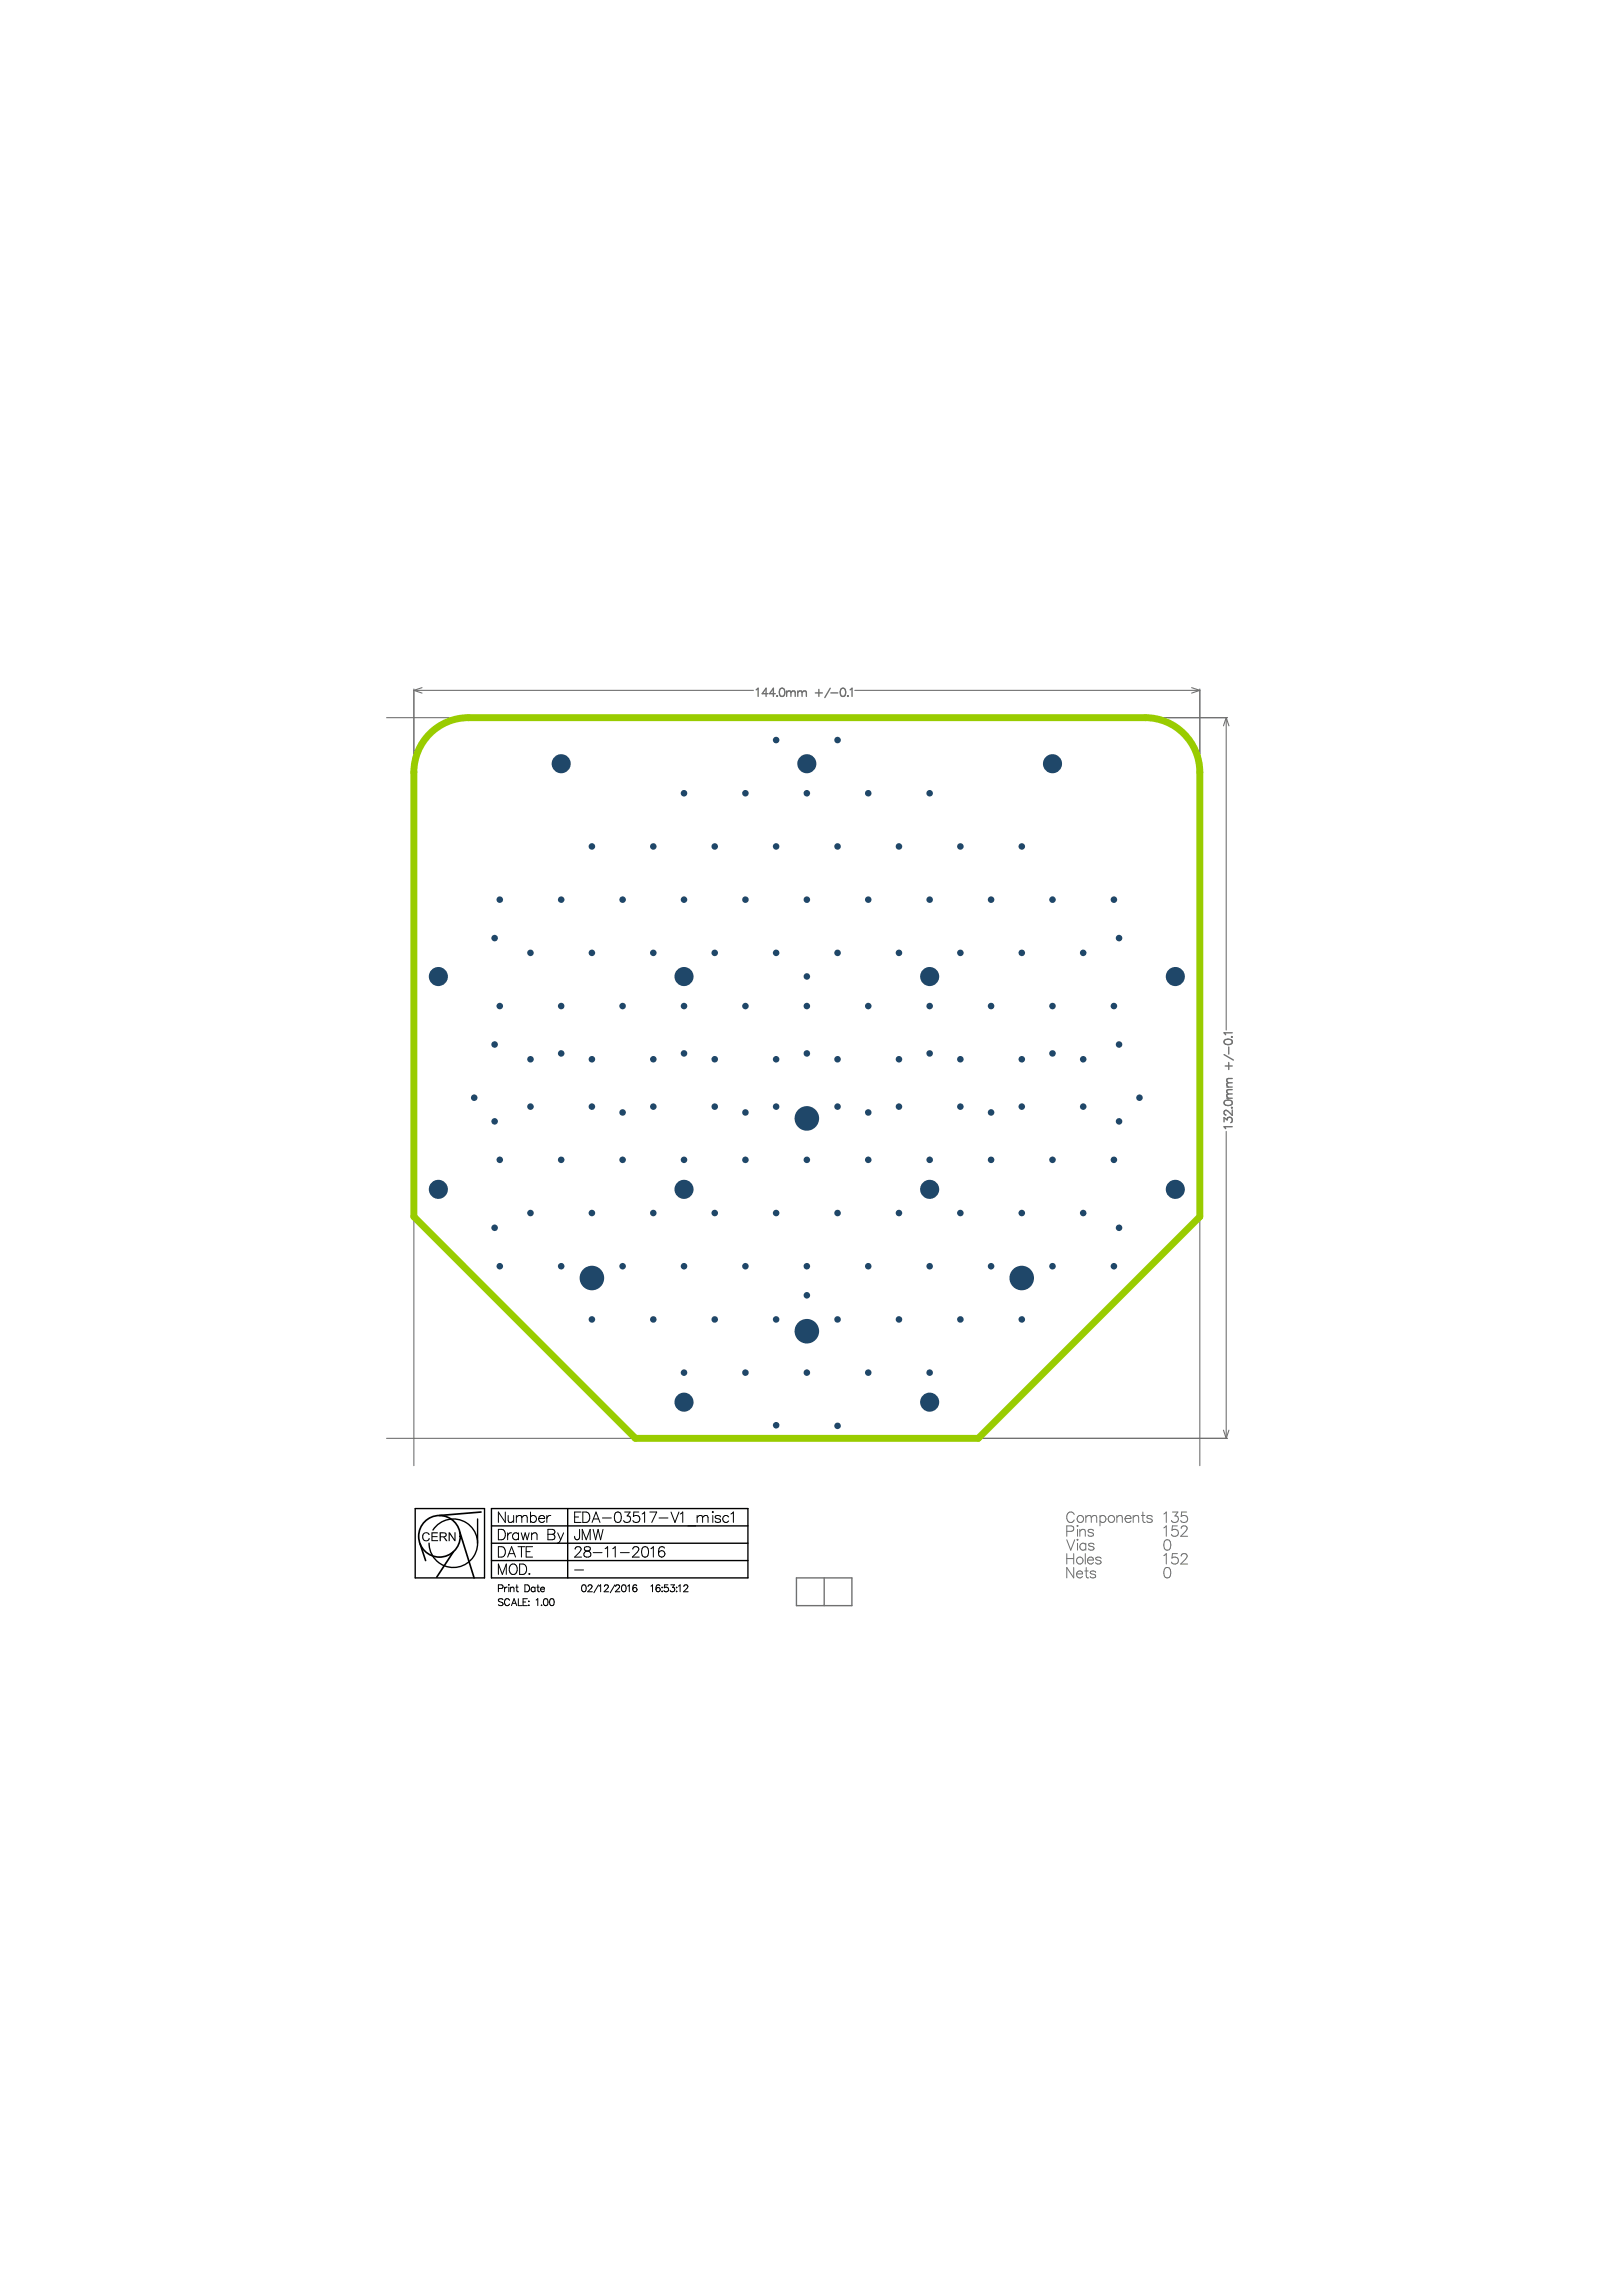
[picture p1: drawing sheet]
<svg xmlns="http://www.w3.org/2000/svg" width="297mm" height="420mm" viewBox="0 0 297 420" stroke-linecap="round" stroke-linejoin="round" font-family="sans-serif">
<path d="M76 276.2h12.7v12.7h-12.7zM87.4 278.1v4.4M89.9 276.2h47v12.7h-47zM89.9 279.4h47M103.9 276.2v12.7M79.2 280.1a4.4 4.4 0 0 1 7.3-.3 4.4 4.4 0 0 1-2.1 6.9 4.4 4.4 0 0 1-5.9-4.2M89.9 285.7h47M89.9 282.5h47" fill="none" stroke="#000" stroke-width=".25"/>
<g fill="none" stroke="#000" stroke-width=".3">
<path d="M88 276.8l-7.6 .7M76.9 282.6l1 3.1M83 284.1l-3.1 4.6M84.2 280.5l2.6 8.4"/>
<circle cx="80.4" cy="281.3" r="3.8"/>
</g>
<g fill="none" stroke="#000" stroke-width=".18">
<path d="M91.2 280h.6a1.02 1.02 0 0 1 .7 .9 1.02 1.02 0 0 1-.7 1h-.6zM92.5 276.8v1.9l-1.3-1.9v1.9M93 277.5l.1 1.1 .5 .1 .4-.3M94 277.5v1.2M94.5 277.5v1.2M94.5 277.8l.5-.3h.4l.1 .3M95.5 277.8l.5-.3h.4l.1 1.2M95.5 277.8v.9M97.1 277.7a.61 .61 0 0 1 .9-.1 .61 .61 0 0 1 0 .9 .61 .61 0 0 1-.9-.1M97.1 276.8v1.9M98.6 278a.6 .6 0 0 0 .3 .7 .6 .6 0 0 0 .8-.3M98.9 277.5a.5 .5 0 0 1 .5 0 .5 .5 0 0 1 .3 .5h-1.1z"/>
<path d="M100.1 277.5v1.2M100.3 280l1.1 .1a.44 .44 0 0 1 0 .7l-.3 .1a.5 .5 0 0 1 .5 .5 .5 .5 0 0 1-.5 .5h-.8zM100.8 277.5a.61 .61 0 0 0-.7 .5M105.2 277.7h.7M106.1 280l-.1 1.7a.44 .44 0 0 1-.7 0l-.1-.4M106.3 276.8h-1.1v1.9h1.1M106.7 276.8h.6a1.02 1.02 0 0 1 .7 1 1.02 1.02 0 0 1-.7 .9h-.6zM108.4 278.7l.7-1.9 .7 1.9M108.6 280l.4 1.9 .5-1.9 .4 1.9 .5-1.9M108.6 278.1h.9M110.3 277.9h1.6M112.7 276.9a.62 .62 0 0 1 .9 .3 1.57 1.57 0 0 1-.2 1.4 .62 .62 0 0 1-.9-.2 1.57 1.57 0 0 1 .2-1.5z"/>
<path d="M114.3 276.8h1l-.5 .7a.64 .64 0 0 1 .6 .9 .64 .64 0 0 1-1.1 .2l-.2-.2M116.9 276.8h-.9l-.1 .8a.67 .67 0 0 1 1 0 .67 .67 0 0 1-.1 1 .67 .67 0 0 1-1-.2M117.5 277.2l.5-.4v1.9M118.9 276.8h1.3l-.9 1.9M120.6 277.9h1.6M122.8 276.8l.7 1.9 .8-1.9M124.5 277.2l.5-.4v1.9M125.9 279.4h1.4M127.6 277.8l.4-.3h.5l.1 .3M127.6 277.5v1.2M128.6 277.8l.4-.3h.5l.1 1.2M128.6 277.8v.9"/>
<path d="M130.5 276.7v.2zM130.5 277.5v1.2M131.9 277.7a.57 .57 0 0 0-1 0l.3 .3 .6 .2 .1 .2a.57 .57 0 0 1-1 0M133.4 277.7a.61 .61 0 0 0-.9-.1 .61 .61 0 0 0 0 .9 .61 .61 0 0 0 .9-.1M133.8 277.2l.4-.4v1.9M91.2 290.8l.7-.1 .2-.1-.1-.3-.8-.2v1.3M91.2 283.2h.6a1.02 1.02 0 0 1 .7 .9 1.02 1.02 0 0 1-.7 1h-.6zM91.2 288.2v-1.9l.7 1.9 .8-1.9v1.9M92.1 292.9l-.3-.2-.6 .2 .1 .3 .6 .2 .2 .2v.2l-.3 .2-.6-.2M92.3 290.6v.8M92.8 290.6h-.3l-.2 .3M92.9 285.1l.7-1.9 .8 1.9"/>
<path d="M92.9 280.6v1.3M93.1 290.1h.1zM93.1 290.6v.8M93.2 284.4h.9M93.2 293a.47 .47 0 0 0-.5-.3 .47 .47 0 0 0-.4 .5v.3a.47 .47 0 0 0 .4 .5 .47 .47 0 0 0 .5-.3M93.4 290.8l.3-.2h.3l.1 .8M93.4 290.6v.8M93.6 286.4a.91 .91 0 0 1 1.1 .4 .91 .91 0 0 1-.2 1.2 .7 .7 0 0 1-.8 .2 .7 .7 0 0 1-.5-.7 1.16 1.16 0 0 1 .4-1.1zM93.6 294l.5-1.3 .5 1.3M93.6 280.6a.61 .61 0 0 0-.7 .6M93.8 293.5h.6M94.4 290.6h.4"/>
<path d="M94.6 290.1v1.1v.2h.3M94.8 283.2h1.3M94.9 292.7v1.3h.7M94.9 280.9a.61 .61 0 0 0-.9-.1 .61 .61 0 0 0 0 .9 .61 .61 0 0 0 .9-.1M94.9 280.6v1.3M95.1 286.3h.6a1.02 1.02 0 0 1 .7 1 1.02 1.02 0 0 1-.7 .9h-.6zM95.4 280.6l.4 1.3 .3-1.3 .4 1.3 .3-1.3M95.4 283.2v1.9M95.7 293.3h.5M96.1 290.1h.4a.68 .68 0 0 1 .4 .7 .68 .68 0 0 1-.4 .6h-.4zM96.3 284.1h.7M96.5 292.7h-.8v1.3h.8"/>
<path d="M96.7 293.2h.1zM96.7 293.9h.1zM96.9 288.1v.1zM97.3 281l.4-.4 .5 .1 .1 1.2M97.3 280.6v1.3M97.5 283.2h-1.2v1.9h1.2M97.9 290.7a.4 .4 0 0 0-.6 0 .4 .4 0 0 0 0 .6 .4 .4 0 0 0 .6-.1M97.9 290.6v.8M98.1 292.9l.3-.2v1.3M98.3 290.6h.4M98.4 290.1v1.1l.1 .2h.2M98.9 290.9l.1 .3 .2 .2 .4-.2"/>
<path d="M99 290.7l.4-.1 .2 .3h-.7zM99.1 293.8v.2zM99.6 292.7a.41 .41 0 0 1 .6 .2l.1 .3a.54 .54 0 0 1-.5 .8 .81 .81 0 0 1-.2-1.3zM100.3 280.9h.8M100.8 292.7a.41 .41 0 0 1 .6 .2v.3a.54 .54 0 0 1-.5 .8 .81 .81 0 0 1-.1-1.3zM102.1 280.6l.5 1.3M102.6 281.9a.73 .73 0 0 1-.6 .6M103.2 280.6l-.6 1.3M105.2 287.4h1.6M105.3 283.6v-.3l.3-.1 .6 .1a.43 .43 0 0 1 .1 .6l-1.1 1.2h1.2M106.6 281.9v-1.9l.7 1.9 .7-1.9v1.9M106.6 290.2a.41 .41 0 0 1 .6 .2l.1 .3a.54 .54 0 0 1-.5 .7 .81 .81 0 0 1-.2-1.2z"/>
<path d="M107 283.3a.38 .38 0 0 0 .2 .6 .7 .7 0 0 1 .8 .2 .7 .7 0 0 1 0 .8 .68 .68 0 0 1-.7 .2 .68 .68 0 0 1-.4-.7 1.1 1.1 0 0 1 1-.6l.1-.4a.72 .72 0 0 0-1-.1zM107.6 290.4l.3-.3h.2l.3 .3-.2 .4-.6 .6h.8M108.6 284.3h1.6M109.5 290.1l-.8 1.5M109.6 290.4l.3-.3v1.3M110.6 290.4l.3-.3 .3 .1 .1 .2-.1 .4-.6 .6h.8M110.7 283.5l.5-.3v1.9M112.1 283.5l.5-.3v1.9M112.5 290.1l-.8 1.5M112.7 290.4l.2-.3h.3l.2 .3-.2 .4-.6 .6h.9M113.5 284.3h1.7M113.9 290.2a.41 .41 0 0 1 .6 .2l.1 .3a.54 .54 0 0 1-.5 .7 .81 .81 0 0 1-.2-1.2z"/>
<path d="M114.9 290.4l.3-.3v1.3M115.8 283.6l.1-.3 .3-.1 .5 .1a.43 .43 0 0 1 .1 .6l-1.1 1.2h1.3M116.5 290.3v-.1a.41 .41 0 0 0-.6 .2l-.1 .6M117.7 283.3a.62 .62 0 0 1 .9 .2 1.57 1.57 0 0 1-.2 1.5 .62 .62 0 0 1-.9-.3 1.57 1.57 0 0 1 .2-1.4zM119.1 283.5l.5-.3v1.9M119.1 290.4l.3-.3v1.3M120.8 290.3l-.1-.1a.41 .41 0 0 0-.6 .2v.6M121.1 290.6h.1zM121.2 291.3v.1zM121.6 283.4a.56 .56 0 0 0-.8-.1l-.2 .2-.1 .9M122.2 290.1h-.6v.6a.45 .45 0 0 1 .7 0 .45 .45 0 0 1-.1 .6 .45 .45 0 0 1-.7-.1M122.8 290.1h.6l-.3 .5a.42 .42 0 0 1 .3 .7 .42 .42 0 0 1-.8-.1"/>
<path d="M123.8 290.6h.1zM123.8 291.4h.1zM124.2 290.4l.3-.3v1.3M125.2 290.4l.2-.3h.2l.3 .3-.2 .4-.6 .6h.8"/>
<circle cx="116.2" cy="291" r=".39"/>
<circle cx="120.4" cy="291" r=".39"/>
<circle cx="121.1" cy="284.5" r=".59"/>
</g>
<g fill="#000">
<path d="M77.4 280.8l.6-.3 .5 .2 .2 .3h-.2l-.3-.3-.5 .1-.2 .5v.4l.3 .3h.4l.3-.4h.2l-.3 .5-.6 .1-.4-.3-.1-.4zM79 280.5h1.1v.2h-.9v.5h.9v.2h-.9v.6h1v.1h-1.2zM82.1 280.5h.2l.9 1.3v-1.3h.2v1.6h-.2l-.9-1.2v1.2h-.2z"/>
<path d="M80.5 280.5l1.1 .1 .1 .5-.4 .3 .6 .7h-.3l-.6-.7h-.3v.7h-.2zM80.7 280.7v.6h.6l.2-.2-.1-.4z"/>
</g>
<g fill="none" stroke="#707070" stroke-width=".2">
<path d="M70.8 131.4h14.9M75.7 126.1v15.3M75.7 126.4l1.5 .5M75.7 126.4h62.2M77.2 125.9l-1.5 .5M156.4 126.4h63.2M209.6 131.4h15.1M218.1 125.9l1.5 .5M219.6 126.1v15.3M219.6 126.4l-1.5 .5M224.4 131.4l.5 1.5M224.4 131.4l-.5 1.5"/>
<path d="M224.4 131.4v57.2M224.4 207.1v56.2M75.7 222.7v45.6M219.6 222.7v45.6M70.8 263.3h45.5M179 263.3h45.7M223.9 261.8l.5 1.5M224.9 261.8l-.5 1.5"/>
</g>
<g fill="none" stroke="#707070" stroke-width=".25">
<path d="M138.4 126.3l.4-.3v1.5M140.6 127h-1.1l.7-1v1.5M141.9 127h-1.1l.7-1v1.5M142.2 127.4v.1zM142.8 126.1a.49 .49 0 0 1 .8 .2 .76 .76 0 0 1-.5 1.2 .96 .96 0 0 1-.3-1.4zM144 126.5v1M144 126.8l.3-.3 .4 .1 .1 .2M144.8 126.8l.3-.3 .4 .1v.9M144.8 126.8v.7M146 126.8l.4-.3 .3 .1 .1 .2M146 126.5v1M146.8 126.8l.3-.3 .4 .1 .1 .9"/>
<path d="M146.8 126.8v.7M149.2 126.9h1.3M149.9 126.2v1.3M152 126l-1 1.7M152.1 126.9h1.2M154 126.1a.49 .49 0 0 1 .7 .2 .76 .76 0 0 1-.5 1.2 .96 .96 0 0 1-.2-1.4zM155.2 127.4v.1zM155.6 126.3l.3-.3v1.5M224 193.1l1.7 1M224.1 190.5a.96 .96 0 0 1 1.4 .2v.1a.86 .86 0 0 1-1.5 0zM224.2 195.2h1.3M224.5 199h1"/>
<path d="M224.8 198.2l-.3 .2 .1 .4 .2 .2M224.8 198.2h.7M224.9 191.7v1.3M224.9 194.5v1.3M225.4 189.8h.1zM225.5 197.4l-.9 .1-.1 .4 .3 .3M225.5 199.5l-.9 .1-.1 .3 .3 .4M225.5 189.1h-1.5l.3 .3M224 205.4v-.8l.6 .4a.5 .5 0 0 1 .8-.3 .5 .5 0 0 1-.2 .8M224.1 201.6a.96 .96 0 0 1 1.4 .2v.2a.86 .86 0 0 1-1.5 0zM224.5 201.1h1M224.8 200.3l-.3 .2 .1 .3 .2 .3"/>
<path d="M224.8 200.3h.7M225.4 202.8h.1zM225.5 206.3h-1.5l.3 .3M225.5 203.2v1l-.7-.7-.5-.2-.3 .3v.2l.4 .3M145.8 288.9h10.1v5.1h-10.1zM150.8 288.9v5.1"/>
</g>
<g fill="none" stroke="#707070" stroke-width=".18">
<path d="M196.6 277.3a.7 .7 0 0 0-.8-.5 .7 .7 0 0 0-.6 .7 .83 .83 0 0 0 .2 .9 .83 .83 0 0 0 .9 .2l.3-.3M197.2 279.3v.1zM197.2 280v1.3M197.6 280v1.3M198.7 277.8l.5-.3h.4l.1 .3M198.7 277.5v1.2M199.7 277.8l.5-.3h.4l.1 1.2M199.7 277.8v.9M201.3 277.7a.61 .61 0 0 1 .9-.1 .61 .61 0 0 1 0 .9 .61 .61 0 0 1-.9-.1M201.3 277.5v1.9M204.4 277.8l.5-.3h.4l.1 1.2M204.4 277.5v1.2"/>
<path d="M205.9 278a.6 .6 0 0 0 .4 .7 .6 .6 0 0 0 .7-.3M206.2 277.5a.5 .5 0 0 1 .5 0 .5 .5 0 0 1 .3 .5h-1.1zM207.4 277.8l.5-.3h.4l.1 1.2M207.4 277.5v1.2M208.9 277.5h.6M209.2 276.8v1.6l.1 .2 .3 .1M210.9 277.7a.57 .57 0 0 0-1 0l.3 .3 .6 .2 .1 .2a.57 .57 0 0 1-1 0M213 277.2l.5-.4v1.9M213 279.7l.5-.3v1.9M214.6 276.8h1l-.6 .7a.64 .64 0 0 1 .6 .9 .64 .64 0 0 1-1 .2l-.2-.2M215.5 279.4h-.9l-.1 .8a.67 .67 0 0 1 1 0 .67 .67 0 0 1-.1 1 .67 .67 0 0 1-1-.3M216.2 279.8l.1-.3 .2-.1h.6a.43 .43 0 0 1 .1 .7l-1.1 1.2h1.3"/>
<path d="M217.2 276.8h-.9l-.1 .8a.67 .67 0 0 1 1 0 .67 .67 0 0 1-.1 1 .67 .67 0 0 1-1-.2M195.2 280.4h.9a.5 .5 0 0 0 .4-.5 .5 .5 0 0 0-.4-.5h-.9v1.9M195.2 284.4v1.9M195.2 285.3h1.3M195.2 281.9l.8 1.9 .7-1.9M196.5 287v1.9l-1.3-1.9v1.9M196.5 284.4v1.9M197 288.2a.6 .6 0 0 0 .4 .6 .6 .6 0 0 0 .7-.2M197.2 281.8v.2zM197.2 282.5v1.3M197.3 287.7a.5 .5 0 0 1 .6-.1 .5 .5 0 0 1 .2 .6h-1.1zM197.6 280.4l.5-.4 .4 .1 .1 1.2"/>
<path d="M198.5 287.6h.7M198.6 284.4v1.9M198.7 282.8a.61 .61 0 0 0-.9-.1 .61 .61 0 0 0 0 .9 .61 .61 0 0 0 .9-.1M198.7 282.5v1.3M198.8 287v1.5l.1 .3 .4 .1M199 285.6a.6 .6 0 0 0 .4 .7 .6 .6 0 0 0 .7-.2M199.1 285.3a.53 .53 0 0 1 .6-.2 .53 .53 0 0 1 .4 .5h-1.1zM200.1 280.3a.57 .57 0 0 0-1 0l.3 .2 .6 .2 .1 .3a.57 .57 0 0 1-1 0M200.2 282.8a.57 .57 0 0 0-1 0l.3 .3 .6 .2 .1 .2a.57 .57 0 0 1-1 0M200.5 287.9a.57 .57 0 0 0-1 0l.3 .3 .6 .1 .1 .3a.57 .57 0 0 1-1 0M201.5 285.3a.57 .57 0 0 0-1 0l.3 .3 .6 .2 .1 .3a.57 .57 0 0 1-1 0M213 284.8l.5-.4v1.9"/>
<path d="M213.3 287.1a.62 .62 0 0 1 .9 .2 1.57 1.57 0 0 1-.2 1.5 .62 .62 0 0 1-.9-.3 1.57 1.57 0 0 1 .2-1.4zM213.3 282a.62 .62 0 0 1 .9 .3 1.57 1.57 0 0 1-.2 1.4 .62 .62 0 0 1-.9-.3 1.57 1.57 0 0 1 .2-1.4zM215.5 284.4h-.9l-.1 .8a.67 .67 0 0 1 1 0 .67 .67 0 0 1-.1 1 .67 .67 0 0 1-1-.2M216.2 284.9l.1-.3 .2-.2 .6 .1a.43 .43 0 0 1 .1 .7l-1.1 1.1h1.3"/>
<circle cx="197.7" cy="278.1" r=".63"/>
<circle cx="203.4" cy="278.1" r=".63"/>
<circle cx="197.6" cy="285.7" r=".63"/>
</g>
<circle cx="90.5" cy="224.8" r=".25" fill="#808080"/>
<circle cx="90.5" cy="224.8" r=".6" fill="#1f4769"/>
<circle cx="90.5" cy="171.7" r=".25" fill="#808080"/>
<circle cx="90.5" cy="171.7" r=".6" fill="#1f4769"/>
<circle cx="97.1" cy="202.6" r=".25" fill="#808080"/>
<circle cx="97.1" cy="202.6" r=".6" fill="#1f4769"/>
<circle cx="97.1" cy="174.4" r=".25" fill="#808080"/>
<circle cx="97.1" cy="174.4" r=".6" fill="#1f4769"/>
<circle cx="102.7" cy="212.3" r=".25" fill="#808080"/>
<circle cx="102.7" cy="212.3" r=".6" fill="#1f4769"/>
<circle cx="102.7" cy="184.2" r=".25" fill="#808080"/>
<circle cx="102.7" cy="184.2" r=".6" fill="#1f4769"/>
<circle cx="125.2" cy="251.3" r=".25" fill="#808080"/>
<circle cx="125.2" cy="251.3" r=".6" fill="#1f4769"/>
<circle cx="125.2" cy="212.3" r=".25" fill="#808080"/>
<circle cx="125.2" cy="212.3" r=".6" fill="#1f4769"/>
<circle cx="125.2" cy="184.2" r=".25" fill="#808080"/>
<circle cx="125.2" cy="184.2" r=".6" fill="#1f4769"/>
<circle cx="147.7" cy="251.3" r=".25" fill="#808080"/>
<circle cx="147.7" cy="251.3" r=".6" fill="#1f4769"/>
<circle cx="147.7" cy="237.1" r=".25" fill="#808080"/>
<circle cx="147.7" cy="237.1" r=".6" fill="#1f4769"/>
<circle cx="147.7" cy="212.3" r=".25" fill="#808080"/>
<circle cx="147.7" cy="212.3" r=".6" fill="#1f4769"/>
<circle cx="147.7" cy="184.2" r=".25" fill="#808080"/>
<circle cx="147.7" cy="184.2" r=".6" fill="#1f4769"/>
<circle cx="153.3" cy="241.6" r=".25" fill="#808080"/>
<circle cx="153.3" cy="241.6" r=".6" fill="#1f4769"/>
<circle cx="153.3" cy="202.6" r=".25" fill="#808080"/>
<circle cx="153.3" cy="202.6" r=".6" fill="#1f4769"/>
<circle cx="153.3" cy="174.4" r=".25" fill="#808080"/>
<circle cx="153.3" cy="174.4" r=".6" fill="#1f4769"/>
<circle cx="153.3" cy="135.5" r=".25" fill="#808080"/>
<circle cx="153.3" cy="135.5" r=".6" fill="#1f4769"/>
<circle cx="170.1" cy="251.3" r=".25" fill="#808080"/>
<circle cx="170.1" cy="251.3" r=".6" fill="#1f4769"/>
<circle cx="170.1" cy="212.3" r=".25" fill="#808080"/>
<circle cx="170.1" cy="212.3" r=".6" fill="#1f4769"/>
<circle cx="170.1" cy="184.2" r=".25" fill="#808080"/>
<circle cx="170.1" cy="184.2" r=".6" fill="#1f4769"/>
<circle cx="175.8" cy="241.6" r=".25" fill="#808080"/>
<circle cx="175.8" cy="241.6" r=".6" fill="#1f4769"/>
<circle cx="175.8" cy="202.6" r=".25" fill="#808080"/>
<circle cx="175.8" cy="202.6" r=".6" fill="#1f4769"/>
<circle cx="175.8" cy="174.4" r=".25" fill="#808080"/>
<circle cx="175.8" cy="174.4" r=".6" fill="#1f4769"/>
<circle cx="198.2" cy="202.6" r=".25" fill="#808080"/>
<circle cx="198.2" cy="202.6" r=".6" fill="#1f4769"/>
<circle cx="198.2" cy="174.4" r=".25" fill="#808080"/>
<circle cx="198.2" cy="174.4" r=".6" fill="#1f4769"/>
<circle cx="90.5" cy="205.3" r=".25" fill="#808080"/>
<circle cx="90.5" cy="205.3" r=".6" fill="#1f4769"/>
<circle cx="90.5" cy="191.2" r=".25" fill="#808080"/>
<circle cx="90.5" cy="191.2" r=".6" fill="#1f4769"/>
<circle cx="97.1" cy="222.1" r=".25" fill="#808080"/>
<circle cx="97.1" cy="222.1" r=".6" fill="#1f4769"/>
<circle cx="97.1" cy="193.9" r=".25" fill="#808080"/>
<circle cx="97.1" cy="193.9" r=".6" fill="#1f4769"/>
<circle cx="102.7" cy="231.8" r=".25" fill="#808080"/>
<circle cx="102.7" cy="231.8" r=".6" fill="#1f4769"/>
<circle cx="102.7" cy="164.7" r=".25" fill="#808080"/>
<circle cx="102.7" cy="164.7" r=".6" fill="#1f4769"/>
<circle cx="125.2" cy="231.8" r=".25" fill="#808080"/>
<circle cx="125.2" cy="231.8" r=".6" fill="#1f4769"/>
<circle cx="125.2" cy="164.7" r=".25" fill="#808080"/>
<circle cx="125.2" cy="164.7" r=".6" fill="#1f4769"/>
<circle cx="125.2" cy="145.2" r=".25" fill="#808080"/>
<circle cx="125.2" cy="145.2" r=".6" fill="#1f4769"/>
<circle cx="147.7" cy="231.8" r=".25" fill="#808080"/>
<circle cx="147.7" cy="231.8" r=".6" fill="#1f4769"/>
<circle cx="147.7" cy="178.8" r=".25" fill="#808080"/>
<circle cx="147.7" cy="178.8" r=".6" fill="#1f4769"/>
<circle cx="147.7" cy="164.7" r=".25" fill="#808080"/>
<circle cx="147.7" cy="164.7" r=".6" fill="#1f4769"/>
<circle cx="147.7" cy="145.2" r=".25" fill="#808080"/>
<circle cx="147.7" cy="145.2" r=".6" fill="#1f4769"/>
<circle cx="153.3" cy="261" r=".25" fill="#808080"/>
<circle cx="153.3" cy="261" r=".6" fill="#1f4769"/>
<circle cx="153.3" cy="222.1" r=".25" fill="#808080"/>
<circle cx="153.3" cy="222.1" r=".6" fill="#1f4769"/>
<circle cx="153.3" cy="193.9" r=".25" fill="#808080"/>
<circle cx="153.3" cy="193.9" r=".6" fill="#1f4769"/>
<circle cx="153.3" cy="155" r=".25" fill="#808080"/>
<circle cx="153.3" cy="155" r=".6" fill="#1f4769"/>
<circle cx="170.1" cy="231.8" r=".25" fill="#808080"/>
<circle cx="170.1" cy="231.8" r=".6" fill="#1f4769"/>
<circle cx="170.1" cy="164.7" r=".25" fill="#808080"/>
<circle cx="170.1" cy="164.7" r=".6" fill="#1f4769"/>
<circle cx="170.1" cy="145.2" r=".25" fill="#808080"/>
<circle cx="170.1" cy="145.2" r=".6" fill="#1f4769"/>
<circle cx="175.8" cy="222.1" r=".25" fill="#808080"/>
<circle cx="175.8" cy="222.1" r=".6" fill="#1f4769"/>
<circle cx="175.8" cy="193.9" r=".25" fill="#808080"/>
<circle cx="175.8" cy="193.9" r=".6" fill="#1f4769"/>
<circle cx="175.8" cy="155" r=".25" fill="#808080"/>
<circle cx="175.8" cy="155" r=".6" fill="#1f4769"/>
<circle cx="198.2" cy="222.1" r=".25" fill="#808080"/>
<circle cx="198.2" cy="222.1" r=".6" fill="#1f4769"/>
<circle cx="198.2" cy="193.9" r=".25" fill="#808080"/>
<circle cx="198.2" cy="193.9" r=".6" fill="#1f4769"/>
<circle cx="86.8" cy="201" r=".25" fill="#808080"/>
<circle cx="86.8" cy="201" r=".6" fill="#1f4769"/>
<circle cx="102.7" cy="192.9" r=".25" fill="#808080"/>
<circle cx="102.7" cy="192.9" r=".6" fill="#1f4769"/>
<circle cx="125.2" cy="192.9" r=".25" fill="#808080"/>
<circle cx="125.2" cy="192.9" r=".6" fill="#1f4769"/>
<circle cx="147.7" cy="192.9" r=".25" fill="#808080"/>
<circle cx="147.7" cy="192.9" r=".6" fill="#1f4769"/>
<circle cx="170.1" cy="192.9" r=".25" fill="#808080"/>
<circle cx="170.1" cy="192.9" r=".6" fill="#1f4769"/>
<circle cx="208.5" cy="201" r=".25" fill="#808080"/>
<circle cx="208.5" cy="201" r=".6" fill="#1f4769"/>
<circle cx="91.5" cy="212.3" r=".25" fill="#808080"/>
<circle cx="91.5" cy="212.3" r=".6" fill="#1f4769"/>
<circle cx="91.5" cy="184.2" r=".25" fill="#808080"/>
<circle cx="91.5" cy="184.2" r=".6" fill="#1f4769"/>
<circle cx="108.3" cy="241.6" r=".25" fill="#808080"/>
<circle cx="108.3" cy="241.6" r=".6" fill="#1f4769"/>
<circle cx="108.3" cy="202.6" r=".25" fill="#808080"/>
<circle cx="108.3" cy="202.6" r=".6" fill="#1f4769"/>
<circle cx="108.3" cy="174.4" r=".25" fill="#808080"/>
<circle cx="108.3" cy="174.4" r=".6" fill="#1f4769"/>
<circle cx="113.9" cy="212.3" r=".25" fill="#808080"/>
<circle cx="113.9" cy="212.3" r=".6" fill="#1f4769"/>
<circle cx="113.9" cy="184.2" r=".25" fill="#808080"/>
<circle cx="113.9" cy="184.2" r=".6" fill="#1f4769"/>
<circle cx="119.6" cy="241.6" r=".25" fill="#808080"/>
<circle cx="119.6" cy="241.6" r=".6" fill="#1f4769"/>
<circle cx="119.6" cy="202.6" r=".25" fill="#808080"/>
<circle cx="119.6" cy="202.6" r=".6" fill="#1f4769"/>
<circle cx="119.6" cy="174.4" r=".25" fill="#808080"/>
<circle cx="119.6" cy="174.4" r=".6" fill="#1f4769"/>
<circle cx="130.8" cy="241.6" r=".25" fill="#808080"/>
<circle cx="130.8" cy="241.6" r=".6" fill="#1f4769"/>
<circle cx="130.8" cy="202.6" r=".25" fill="#808080"/>
<circle cx="130.8" cy="202.6" r=".6" fill="#1f4769"/>
<circle cx="130.8" cy="174.4" r=".25" fill="#808080"/>
<circle cx="130.8" cy="174.4" r=".6" fill="#1f4769"/>
<circle cx="136.4" cy="251.3" r=".25" fill="#808080"/>
<circle cx="136.4" cy="251.3" r=".6" fill="#1f4769"/>
<circle cx="136.4" cy="212.3" r=".25" fill="#808080"/>
<circle cx="136.4" cy="212.3" r=".6" fill="#1f4769"/>
<circle cx="136.4" cy="184.2" r=".25" fill="#808080"/>
<circle cx="136.4" cy="184.2" r=".6" fill="#1f4769"/>
<circle cx="158.9" cy="251.3" r=".25" fill="#808080"/>
<circle cx="158.9" cy="251.3" r=".6" fill="#1f4769"/>
<circle cx="164.5" cy="241.6" r=".25" fill="#808080"/>
<circle cx="164.5" cy="241.6" r=".6" fill="#1f4769"/>
<circle cx="158.9" cy="212.3" r=".25" fill="#808080"/>
<circle cx="158.9" cy="212.3" r=".6" fill="#1f4769"/>
<circle cx="164.5" cy="202.6" r=".25" fill="#808080"/>
<circle cx="164.5" cy="202.6" r=".6" fill="#1f4769"/>
<circle cx="158.9" cy="184.2" r=".25" fill="#808080"/>
<circle cx="158.9" cy="184.2" r=".6" fill="#1f4769"/>
<circle cx="164.5" cy="174.4" r=".25" fill="#808080"/>
<circle cx="164.5" cy="174.4" r=".6" fill="#1f4769"/>
<circle cx="181.4" cy="212.3" r=".25" fill="#808080"/>
<circle cx="181.4" cy="212.3" r=".6" fill="#1f4769"/>
<circle cx="181.4" cy="184.2" r=".25" fill="#808080"/>
<circle cx="181.4" cy="184.2" r=".6" fill="#1f4769"/>
<circle cx="187" cy="241.6" r=".25" fill="#808080"/>
<circle cx="187" cy="241.6" r=".6" fill="#1f4769"/>
<circle cx="187" cy="202.6" r=".25" fill="#808080"/>
<circle cx="187" cy="202.6" r=".6" fill="#1f4769"/>
<circle cx="187" cy="174.4" r=".25" fill="#808080"/>
<circle cx="187" cy="174.4" r=".6" fill="#1f4769"/>
<circle cx="192.6" cy="212.3" r=".25" fill="#808080"/>
<circle cx="192.6" cy="212.3" r=".6" fill="#1f4769"/>
<circle cx="192.6" cy="184.2" r=".25" fill="#808080"/>
<circle cx="192.6" cy="184.2" r=".6" fill="#1f4769"/>
<circle cx="204.8" cy="224.8" r=".25" fill="#808080"/>
<circle cx="204.8" cy="224.8" r=".6" fill="#1f4769"/>
<circle cx="203.9" cy="212.3" r=".25" fill="#808080"/>
<circle cx="203.9" cy="212.3" r=".6" fill="#1f4769"/>
<circle cx="203.9" cy="184.2" r=".25" fill="#808080"/>
<circle cx="203.9" cy="184.2" r=".6" fill="#1f4769"/>
<circle cx="204.8" cy="171.7" r=".25" fill="#808080"/>
<circle cx="204.8" cy="171.7" r=".6" fill="#1f4769"/>
<circle cx="80.2" cy="178.8" r=".5" fill="#808080"/>
<circle cx="80.2" cy="178.8" r="1.75" fill="#1f4769"/>
<circle cx="91.5" cy="231.8" r=".25" fill="#808080"/>
<circle cx="91.5" cy="231.8" r=".6" fill="#1f4769"/>
<circle cx="91.5" cy="164.7" r=".25" fill="#808080"/>
<circle cx="91.5" cy="164.7" r=".6" fill="#1f4769"/>
<circle cx="108.3" cy="222.1" r=".25" fill="#808080"/>
<circle cx="108.3" cy="222.1" r=".6" fill="#1f4769"/>
<circle cx="108.3" cy="193.9" r=".25" fill="#808080"/>
<circle cx="108.3" cy="193.9" r=".6" fill="#1f4769"/>
<circle cx="108.3" cy="155" r=".25" fill="#808080"/>
<circle cx="108.3" cy="155" r=".6" fill="#1f4769"/>
<circle cx="102.7" cy="139.8" r=".5" fill="#808080"/>
<circle cx="102.7" cy="139.8" r="1.75" fill="#1f4769"/>
<circle cx="113.9" cy="231.8" r=".25" fill="#808080"/>
<circle cx="113.9" cy="231.8" r=".6" fill="#1f4769"/>
<circle cx="113.9" cy="203.7" r=".25" fill="#808080"/>
<circle cx="113.9" cy="203.7" r=".6" fill="#1f4769"/>
<circle cx="113.9" cy="164.7" r=".25" fill="#808080"/>
<circle cx="113.9" cy="164.7" r=".6" fill="#1f4769"/>
<circle cx="119.6" cy="222.1" r=".25" fill="#808080"/>
<circle cx="119.6" cy="222.1" r=".6" fill="#1f4769"/>
<circle cx="119.6" cy="193.9" r=".25" fill="#808080"/>
<circle cx="119.6" cy="193.9" r=".6" fill="#1f4769"/>
<circle cx="119.6" cy="155" r=".25" fill="#808080"/>
<circle cx="119.6" cy="155" r=".6" fill="#1f4769"/>
<circle cx="130.8" cy="222.1" r=".25" fill="#808080"/>
<circle cx="130.8" cy="222.1" r=".6" fill="#1f4769"/>
<circle cx="130.8" cy="193.9" r=".25" fill="#808080"/>
<circle cx="130.8" cy="193.9" r=".6" fill="#1f4769"/>
<circle cx="130.8" cy="155" r=".25" fill="#808080"/>
<circle cx="130.8" cy="155" r=".6" fill="#1f4769"/>
<circle cx="136.4" cy="231.8" r=".25" fill="#808080"/>
<circle cx="136.4" cy="231.8" r=".6" fill="#1f4769"/>
<circle cx="136.4" cy="203.7" r=".25" fill="#808080"/>
<circle cx="136.4" cy="203.7" r=".6" fill="#1f4769"/>
<circle cx="136.4" cy="164.7" r=".25" fill="#808080"/>
<circle cx="136.4" cy="164.7" r=".6" fill="#1f4769"/>
<circle cx="136.4" cy="145.2" r=".25" fill="#808080"/>
<circle cx="136.4" cy="145.2" r=".6" fill="#1f4769"/>
<circle cx="142.1" cy="260.9" r=".25" fill="#808080"/>
<circle cx="142.1" cy="260.9" r=".6" fill="#1f4769"/>
<circle cx="147.7" cy="139.8" r=".5" fill="#808080"/>
<circle cx="147.7" cy="139.8" r="1.75" fill="#1f4769"/>
<circle cx="158.9" cy="231.8" r=".25" fill="#808080"/>
<circle cx="158.9" cy="231.8" r=".6" fill="#1f4769"/>
<circle cx="164.5" cy="222.1" r=".25" fill="#808080"/>
<circle cx="164.5" cy="222.1" r=".6" fill="#1f4769"/>
<circle cx="158.9" cy="203.7" r=".25" fill="#808080"/>
<circle cx="158.9" cy="203.7" r=".6" fill="#1f4769"/>
<circle cx="164.5" cy="193.9" r=".25" fill="#808080"/>
<circle cx="164.5" cy="193.9" r=".6" fill="#1f4769"/>
<circle cx="158.9" cy="164.7" r=".25" fill="#808080"/>
<circle cx="158.9" cy="164.7" r=".6" fill="#1f4769"/>
<circle cx="164.5" cy="155" r=".25" fill="#808080"/>
<circle cx="164.5" cy="155" r=".6" fill="#1f4769"/>
<circle cx="158.9" cy="145.2" r=".25" fill="#808080"/>
<circle cx="158.9" cy="145.2" r=".6" fill="#1f4769"/>
<circle cx="170.1" cy="178.8" r=".5" fill="#808080"/>
<circle cx="170.1" cy="178.8" r="1.75" fill="#1f4769"/>
<circle cx="181.4" cy="231.8" r=".25" fill="#808080"/>
<circle cx="181.4" cy="231.8" r=".6" fill="#1f4769"/>
<circle cx="181.4" cy="203.7" r=".25" fill="#808080"/>
<circle cx="181.4" cy="203.7" r=".6" fill="#1f4769"/>
<circle cx="181.4" cy="164.7" r=".25" fill="#808080"/>
<circle cx="181.4" cy="164.7" r=".6" fill="#1f4769"/>
<circle cx="187" cy="222.1" r=".25" fill="#808080"/>
<circle cx="187" cy="222.1" r=".6" fill="#1f4769"/>
<circle cx="187" cy="193.9" r=".25" fill="#808080"/>
<circle cx="187" cy="193.9" r=".6" fill="#1f4769"/>
<circle cx="187" cy="155" r=".25" fill="#808080"/>
<circle cx="187" cy="155" r=".6" fill="#1f4769"/>
<circle cx="192.6" cy="231.8" r=".25" fill="#808080"/>
<circle cx="192.6" cy="231.8" r=".6" fill="#1f4769"/>
<circle cx="192.6" cy="164.7" r=".25" fill="#808080"/>
<circle cx="192.6" cy="164.7" r=".6" fill="#1f4769"/>
<circle cx="192.6" cy="139.8" r=".5" fill="#808080"/>
<circle cx="192.6" cy="139.8" r="1.75" fill="#1f4769"/>
<circle cx="203.9" cy="231.8" r=".25" fill="#808080"/>
<circle cx="203.9" cy="231.8" r=".6" fill="#1f4769"/>
<circle cx="204.8" cy="205.3" r=".25" fill="#808080"/>
<circle cx="204.8" cy="205.3" r=".6" fill="#1f4769"/>
<circle cx="204.8" cy="191.2" r=".25" fill="#808080"/>
<circle cx="204.8" cy="191.2" r=".6" fill="#1f4769"/>
<circle cx="203.9" cy="164.7" r=".25" fill="#808080"/>
<circle cx="203.9" cy="164.7" r=".6" fill="#1f4769"/>
<circle cx="80.2" cy="217.7" r=".5" fill="#808080"/>
<circle cx="80.2" cy="217.7" r="1.75" fill="#1f4769"/>
<circle cx="170.1" cy="256.7" r=".5" fill="#808080"/>
<circle cx="170.1" cy="256.7" r="1.75" fill="#1f4769"/>
<circle cx="170.1" cy="217.7" r=".5" fill="#808080"/>
<circle cx="170.1" cy="217.7" r="1.75" fill="#1f4769"/>
<circle cx="187" cy="234" r=".5" fill="#808080"/>
<circle cx="187" cy="234" r="2.25" fill="#1f4769"/>
<circle cx="192.6" cy="192.9" r=".25" fill="#808080"/>
<circle cx="192.6" cy="192.9" r=".6" fill="#1f4769"/>
<circle cx="142" cy="241.6" r=".25" fill="#808080"/>
<circle cx="142" cy="241.6" r=".6" fill="#1f4769"/>
<circle cx="142" cy="202.6" r=".25" fill="#808080"/>
<circle cx="142" cy="202.6" r=".6" fill="#1f4769"/>
<circle cx="142" cy="174.4" r=".25" fill="#808080"/>
<circle cx="142" cy="174.4" r=".6" fill="#1f4769"/>
<circle cx="142" cy="135.5" r=".25" fill="#808080"/>
<circle cx="142" cy="135.5" r=".6" fill="#1f4769"/>
<circle cx="125.2" cy="178.8" r=".5" fill="#808080"/>
<circle cx="125.2" cy="178.8" r="1.75" fill="#1f4769"/>
<circle cx="147.7" cy="243.7" r=".5" fill="#808080"/>
<circle cx="147.7" cy="243.7" r="2.25" fill="#1f4769"/>
<circle cx="142" cy="222.1" r=".25" fill="#808080"/>
<circle cx="142" cy="222.1" r=".6" fill="#1f4769"/>
<circle cx="147.7" cy="204.8" r=".5" fill="#808080"/>
<circle cx="147.7" cy="204.8" r="2.25" fill="#1f4769"/>
<circle cx="142" cy="193.9" r=".25" fill="#808080"/>
<circle cx="142" cy="193.9" r=".6" fill="#1f4769"/>
<circle cx="142" cy="155" r=".25" fill="#808080"/>
<circle cx="142" cy="155" r=".6" fill="#1f4769"/>
<circle cx="215.1" cy="178.8" r=".5" fill="#808080"/>
<circle cx="215.1" cy="178.8" r="1.75" fill="#1f4769"/>
<circle cx="125.2" cy="256.7" r=".5" fill="#808080"/>
<circle cx="125.2" cy="256.7" r="1.75" fill="#1f4769"/>
<circle cx="108.3" cy="234" r=".5" fill="#808080"/>
<circle cx="108.3" cy="234" r="2.25" fill="#1f4769"/>
<circle cx="125.2" cy="217.7" r=".5" fill="#808080"/>
<circle cx="125.2" cy="217.7" r="1.75" fill="#1f4769"/>
<circle cx="215.1" cy="217.7" r=".5" fill="#808080"/>
<circle cx="215.1" cy="217.7" r="1.75" fill="#1f4769"/>
<path d="M79.1 133.9a9.9 9.9 0 0 1 6.6-2.5h123.9a10 10 0 0 1 10 10v81.3l-40.6 40.6h-62.7l-40.6-40.6v-81.3a10 10 0 0 1 3.4-7.5z" fill="none" stroke="#9c0" stroke-width="1.3"/>
</svg>
